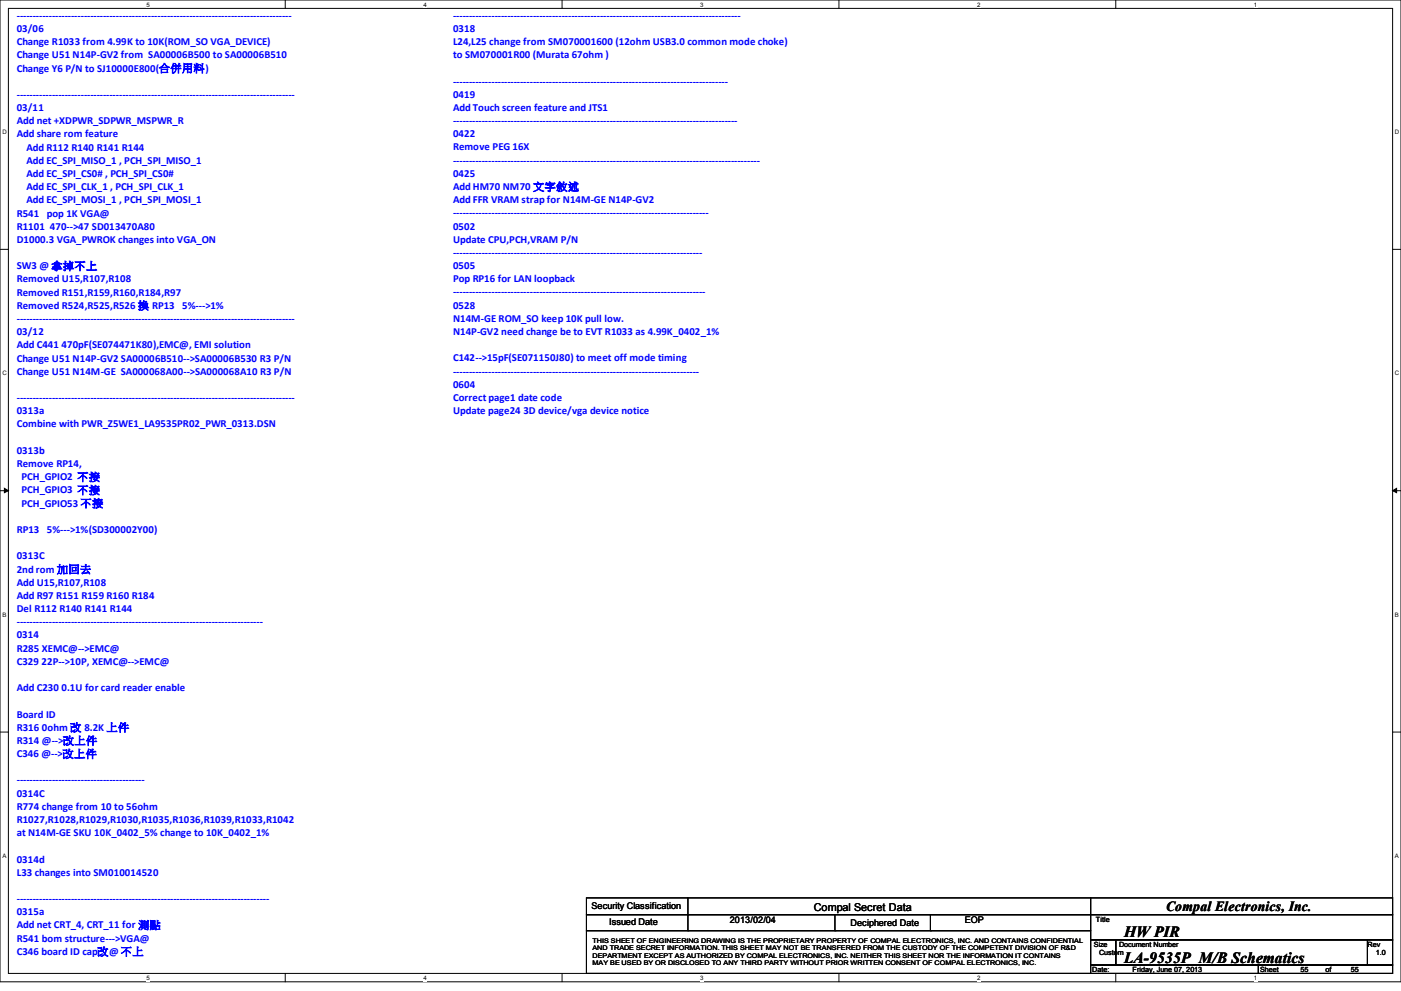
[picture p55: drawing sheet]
<svg xmlns="http://www.w3.org/2000/svg" width="297mm" height="210mm" viewBox="0 0 297 210" stroke-linecap="round" stroke-linejoin="round" font-family="sans-serif">
<defs><g id="words">
<g font-size="3.3">
<text x="238.3" y="204">LA-9535P M/B Schematics</text>
<text x="238.3" y="198.6">HW PIR</text>
</g>
<text font-size="3" x="247.1" y="193">Compal Electronics, Inc.</text>
<g font-size="2.3" fill="#00f">
<text x="3.6" y="4">--------------------------------------------------------------------------------------</text>
<text x="96" y="3.9">------------------------------------------------------------------------------------------</text>
<text x="3.6" y="6.8">03/06</text>
<text x="3.6" y="9.6">Change R1033 from 4.99K to 10K(ROM_SO VGA_DEVICE)</text>
<text x="96" y="6.7">0318</text>
<text x="96" y="9.5">L24,L25 change from SM070001600 (12ohm USB3.0 common mode choke)</text>
<text x="3.6" y="12.4">Change U51 N14P-GV2 from SA00006B500 to SA00006B510</text>
<text x="3.6" y="15.2">Change Y6 P/N to SJ10000E800(合併用料)</text>
<text x="96" y="12.3">to SM070001R00 (Murata 67ohm )</text>
<text x="96" y="17.9">--------------------------------------------------------------------------------------</text>
<text x="3.6" y="20.7">---------------------------------------------------------------------------------------</text>
<text x="3.6" y="23.5">03/11</text>
<text x="96" y="20.7">0419</text>
<text x="96" y="23.5">Add Touch screen feature and JTS1</text>
<text x="3.6" y="26.3">Add net +XDPWR_SDPWR_MSPWR_R</text>
<text x="3.6" y="29.1">Add share rom feature</text>
<text x="96" y="26.3">-----------------------------------------------------------------------------------------</text>
<text x="96" y="29.1">0422</text>
<text x="5.6" y="31.9">Add R112 R140 R141 R144</text>
<text x="5.6" y="34.7">Add EC_SPI_MISO_1 , PCH_SPI_MISO_1</text>
<text x="96" y="31.9">Remove PEG 16X</text>
<text x="96" y="34.7">------------------------------------------------------------------------------------------------</text>
<text x="5.6" y="37.5">Add EC_SPI_CS0# , PCH_SPI_CS0#</text>
<text x="5.6" y="40.3">Add EC_SPI_CLK_1 , PCH_SPI_CLK_1</text>
<text x="96" y="37.5">0425</text>
<text x="96" y="40.3">Add HM70 NM70 文字敘述</text>
<text x="3.6" y="45.9">R541</text>
<text x="5.6" y="43.1">Add EC_SPI_MOSI_1 , PCH_SPI_MOSI_1</text>
<text x="9.9" y="45.9">pop 1K VGA@</text>
<text x="96" y="43.1">Add FFR VRAM strap for N14M-GE N14P-GV2</text>
<text x="96" y="45.8">--------------------------------------------------------------------------------</text>
<text x="3.6" y="48.7">R1101 470--&gt;47 SD013470A80</text>
<text x="3.6" y="51.5">D1000.3 VGA_PWROK changes into VGA_ON</text>
<text x="96" y="48.6">0502</text>
<text x="96" y="51.4">Update CPU,PCH,VRAM P/N</text>
<text x="3.6" y="57.1">SW3 @ 拿掉不上</text>
<text x="3.6" y="59.8">Removed U15,R107,R108</text>
<text x="96" y="54.2">------------------------------------------------------------------------------</text>
<text x="96" y="57">0505</text>
<text x="96" y="59.8">Pop RP16 for LAN loopback</text>
<text x="3.6" y="62.6">Removed R151,R159,R160,R184,R97</text>
<text x="3.6" y="65.4">Removed R524,R525,R526 換 RP13</text>
<text x="38.6" y="65.4">5%---&gt;1%</text>
<text x="96" y="62.6">-------------------------------------------------------------------------------</text>
<text x="96" y="65.4">0528</text>
<text x="3.6" y="68.2">---------------------------------------------------------------------------------------</text>
<text x="3.6" y="71">03/12</text>
<text x="96" y="68.2">N14M-GE ROM_SO keep 10K pull low.</text>
<text x="96" y="71">N14P-GV2 need change be to EVT R1033 as 4.99K_0402_1%</text>
<text x="3.6" y="73.8">Add C441 470pF(SE074471K80),EMC@, EMI solution</text>
<text x="3.6" y="76.6">Change U51 N14P-GV2 SA00006B510--&gt;SA00006B530 R3 P/N</text>
<text x="96" y="76.6">C142--&gt;15pF(SE071150J80) to meet off mode timing</text>
<text x="3.6" y="79.4">Change U51 N14M-GE SA000068A00--&gt;SA000068A10 R3 P/N</text>
<text x="96" y="79.4">-----------------------------------------------------------------------------</text>
<text x="96" y="82.2">0604</text>
<text x="3.6" y="85">---------------------------------------------------------------------------------------</text>
<text x="3.6" y="87.8">0313a</text>
<text x="96" y="85">Correct page1 date code</text>
<text x="96" y="87.7">Update page24 3D device/vga device notice</text>
<text x="3.6" y="90.6">Combine with PWR_Z5WE1_LA9535PR02_PWR_0313.DSN</text>
<text x="3.6" y="96.2">0313b</text>
<text x="3.6" y="99">Remove RP14,</text>
<text x="4.6" y="101.8">PCH_GPIO2 不接</text>
<text x="4.6" y="104.5">PCH_GPIO3 不接</text>
<text x="4.6" y="107.3">PCH_GPIO53 不接</text>
<text x="3.6" y="112.9">RP13</text>
<text x="9.9" y="112.9">5%---&gt;1%(SD300002Y00)</text>
<text x="3.6" y="118.5">0313C</text>
<text x="3.6" y="121.3">2nd rom 加回去</text>
<text x="3.6" y="124.1">Add U15,R107,R108</text>
<text x="3.6" y="126.9">Add R97 R151 R159 R160 R184</text>
<text x="3.6" y="129.7">Del R112 R140 R141 R144</text>
<text x="3.6" y="132.5">-----------------------------------------------------------------------------</text>
<text x="3.6" y="135.3">0314</text>
<text x="3.6" y="138.1">R285 XEMC@--&gt;EMC@</text>
<text x="3.6" y="140.9">C329 22P--&gt;10P, XEMC@--&gt;EMC@</text>
<text x="3.6" y="146.4">Add C230 0.1U for card reader enable</text>
<text x="3.6" y="152">Board ID</text>
<text x="3.6" y="154.8">R316 0ohm 改 8.2K 上件</text>
<text x="3.6" y="157.6">R314 @--&gt;改上件</text>
<text x="3.6" y="160.4">C346 @--&gt;改上件</text>
<text x="3.6" y="166">----------------------------------------</text>
<text x="3.6" y="168.8">0314C</text>
<text x="3.6" y="171.6">R774 change from 10 to 56ohm</text>
<text x="3.6" y="174.4">R1027,R1028,R1029,R1030,R1035,R1036,R1039,R1033,R1042</text>
<text x="3.6" y="177.2">at N14M-GE SKU 10K_0402_5% change to 10K_0402_1%</text>
<text x="3.6" y="182.8">0314d</text>
<text x="3.6" y="185.6">L33 changes into SM010014520</text>
<text x="3.6" y="191.1">-------------------------------------------------------------------------------</text>
<text x="3.6" y="193.9">0315a</text>
<text x="3.6" y="196.7">Add net CRT_4, CRT_11 for 測點</text>
<text x="3.6" y="199.5">R541 bom structure---&gt;VGA@</text>
<text x="3.6" y="202.3">C346 board ID cap改@ 不上</text>
</g>
<text font-size="2.3" x="172.5" y="193">Compal Secret Data</text>
<g font-size="1.9">
<text x="125.4" y="192.7">Security Classification</text>
<text x="129.1" y="196.1">Issued Date</text>
<text x="154.7" y="195.6">2013/02/04</text>
<text x="180.2" y="196.3">Deciphered Date</text>
<text x="204.5" y="195.6">EOP</text>
</g>
<g font-size="1.5">
<text x="232.3" y="195.4">Title</text>
<text x="231.8" y="200.6">Size</text>
<text x="232.9" y="202.4">Custom</text>
<text x="237.2" y="200.6">Document Number</text>
<text x="289.8" y="200.6">Rev</text>
<text x="291.6" y="202.4">1.0</text>
<text x="231.5" y="205.9">Date:</text>
<text x="240" y="205.9">Friday, June 07, 2013</text>
<text x="267.1" y="205.9">Sheet</text>
<text x="275.6" y="205.9">55</text>
<text x="280.9" y="205.9">of</text>
<text x="286.3" y="205.9">55</text>
</g>
<g font-size="1.4">
<text x="125.6" y="199.7">THIS SHEET OF ENGINEERING DRAWING IS THE PROPRIETARY PROPERTY OF COMPAL ELECTRONICS, INC. AND CONTAINS CONFIDENTIAL</text>
<text x="125.6" y="201.3">AND TRADE SECRET INFORMATION. THIS SHEET MAY NOT BE TRANSFERED FROM THE CUSTODY OF THE COMPETENT DIVISION OF R&amp;D</text>
<text x="125.6" y="202.9">DEPARTMENT EXCEPT AS AUTHORIZED BY COMPAL ELECTRONICS, INC. NEITHER THIS SHEET NOR THE INFORMATION IT CONTAINS</text>
<text x="125.6" y="204.6">MAY BE USED BY OR DISCLOSED TO ANY THIRD PARTY WITHOUT PRIOR WRITTEN CONSENT OF COMPAL ELECTRONICS, INC.</text>
</g>
<g font-size="1.3">
<text x="31.1" y="1.4">5</text>
<text x="89.7" y="1.4">4</text>
<text x="148.4" y="1.4">3</text>
<text x="207.1" y="1.4">2</text>
<text x="265.8" y="1.4">1</text>
<text x=".5" y="28.4">D</text>
<text x="295.7" y="28.4">D</text>
<text x=".5" y="79.5">C</text>
<text x="295.7" y="79.5">C</text>
<text x=".5" y="130.6">B</text>
<text x="295.7" y="130.6">B</text>
<text x=".5" y="181.8">A</text>
<text x="295.7" y="181.8">A</text>
<text x="31.1" y="207.7">5</text>
<text x="89.7" y="207.7">4</text>
<text x="148.4" y="207.7">3</text>
<text x="207.1" y="207.7">2</text>
<text x="265.8" y="207.7">1</text>
</g>
</g></defs>
<path d="M0 0h296.9v208h-296.9zM1.8 1.8h293.3v204.4h-293.3z" fill="none" stroke="#000" stroke-width=".21"/>
<g fill="#fff">
<path d="M31.1 .3h.6v1.4h-.6z"/>
<path d="M31.1 206.5h.6v1.4h-.6z"/>
</g>
<path d="M60.5 0v1.8M60.5 206.2v1.8" fill="none" stroke="#000" stroke-width=".21"/>
<g fill="#fff">
<path d="M89.7 .3h.7v1.4h-.7z"/>
<path d="M89.7 206.5h.7v1.4h-.7z"/>
</g>
<path d="M119.1 0v1.8M119.1 206.2v1.8" fill="none" stroke="#000" stroke-width=".21"/>
<g fill="#fff">
<path d="M148.4 .3h.7v1.4h-.7z"/>
<path d="M148.4 206.5h.7v1.4h-.7z"/>
</g>
<path d="M177.8 0v1.8M177.8 206.2v1.8" fill="none" stroke="#000" stroke-width=".21"/>
<g fill="#fff">
<path d="M207.1 .3h.7v1.4h-.7z"/>
<path d="M207.1 206.5h.7v1.4h-.7z"/>
</g>
<path d="M236.5 0v1.8M236.5 206.2v1.8" fill="none" stroke="#000" stroke-width=".21"/>
<g fill="#fff">
<path d="M265.8 .3h.6v1.4h-.6z"/>
<path d="M265.8 206.5h.6v1.4h-.6z"/>
<path d="M.5 27.3h.9v1.4h-.9z"/>
<path d="M295.7 27.3h.9v1.4h-.9z"/>
<path d="M.5 78.3h.9v1.5h-.9z"/>
<path d="M295.7 78.3h.9v1.5h-.9z"/>
</g>
<path d="M0 52.8h1.8M295.1 52.8h1.8" fill="none" stroke="#000" stroke-width=".21"/>
<g fill="#fff">
<path d="M.5 129.5h.9v1.4h-.9z"/>
<path d="M295.7 129.5h.8v1.4h-.8z"/>
</g>
<path d="M0 104h1.8M295.1 104h1.8" fill="none" stroke="#000" stroke-width=".21"/>
<path d="M.9 103.5l.9 .5-.9 .4zM295.1 104l.9-.5v.9z" fill="#000" stroke="#000" stroke-width=".21"/>
<g fill="#fff">
<path d="M.5 180.6h.8v1.4h-.8z"/>
<path d="M295.7 180.6h.7v1.4h-.7z"/>
</g>
<g fill="none" stroke="#000" stroke-width=".21">
<path d="M0 155.1h1.8M295.1 155.1h1.8M124.3 190.2h106.8v3.6h-106.8zM124.3 193.8h106.8v3.4h-106.8zM124.3 197.2h106.8v9h-106.8zM145.8 193.8h.1M145.8 197.2h.1M145.8 190.2v7M177 197.2h.1M177 193.8v3.4M197.2 197.2h.1M197.2 193.8v3.4"/>
<path d="M231.1 190.2h64v3.6h-64zM231.1 193.8h64v5.3h-64zM231.1 199.1h5.4v5.4h-5.4zM236.5 199.1h53.3v5.4h-53.3zM289.8 199.1h5.3v5.4h-5.3zM231.1 204.5h35.6v1.7h-35.6zM266.7 204.5h28.4v1.7h-28.4z"/>
</g>
<use href="#words"/>
</svg>
